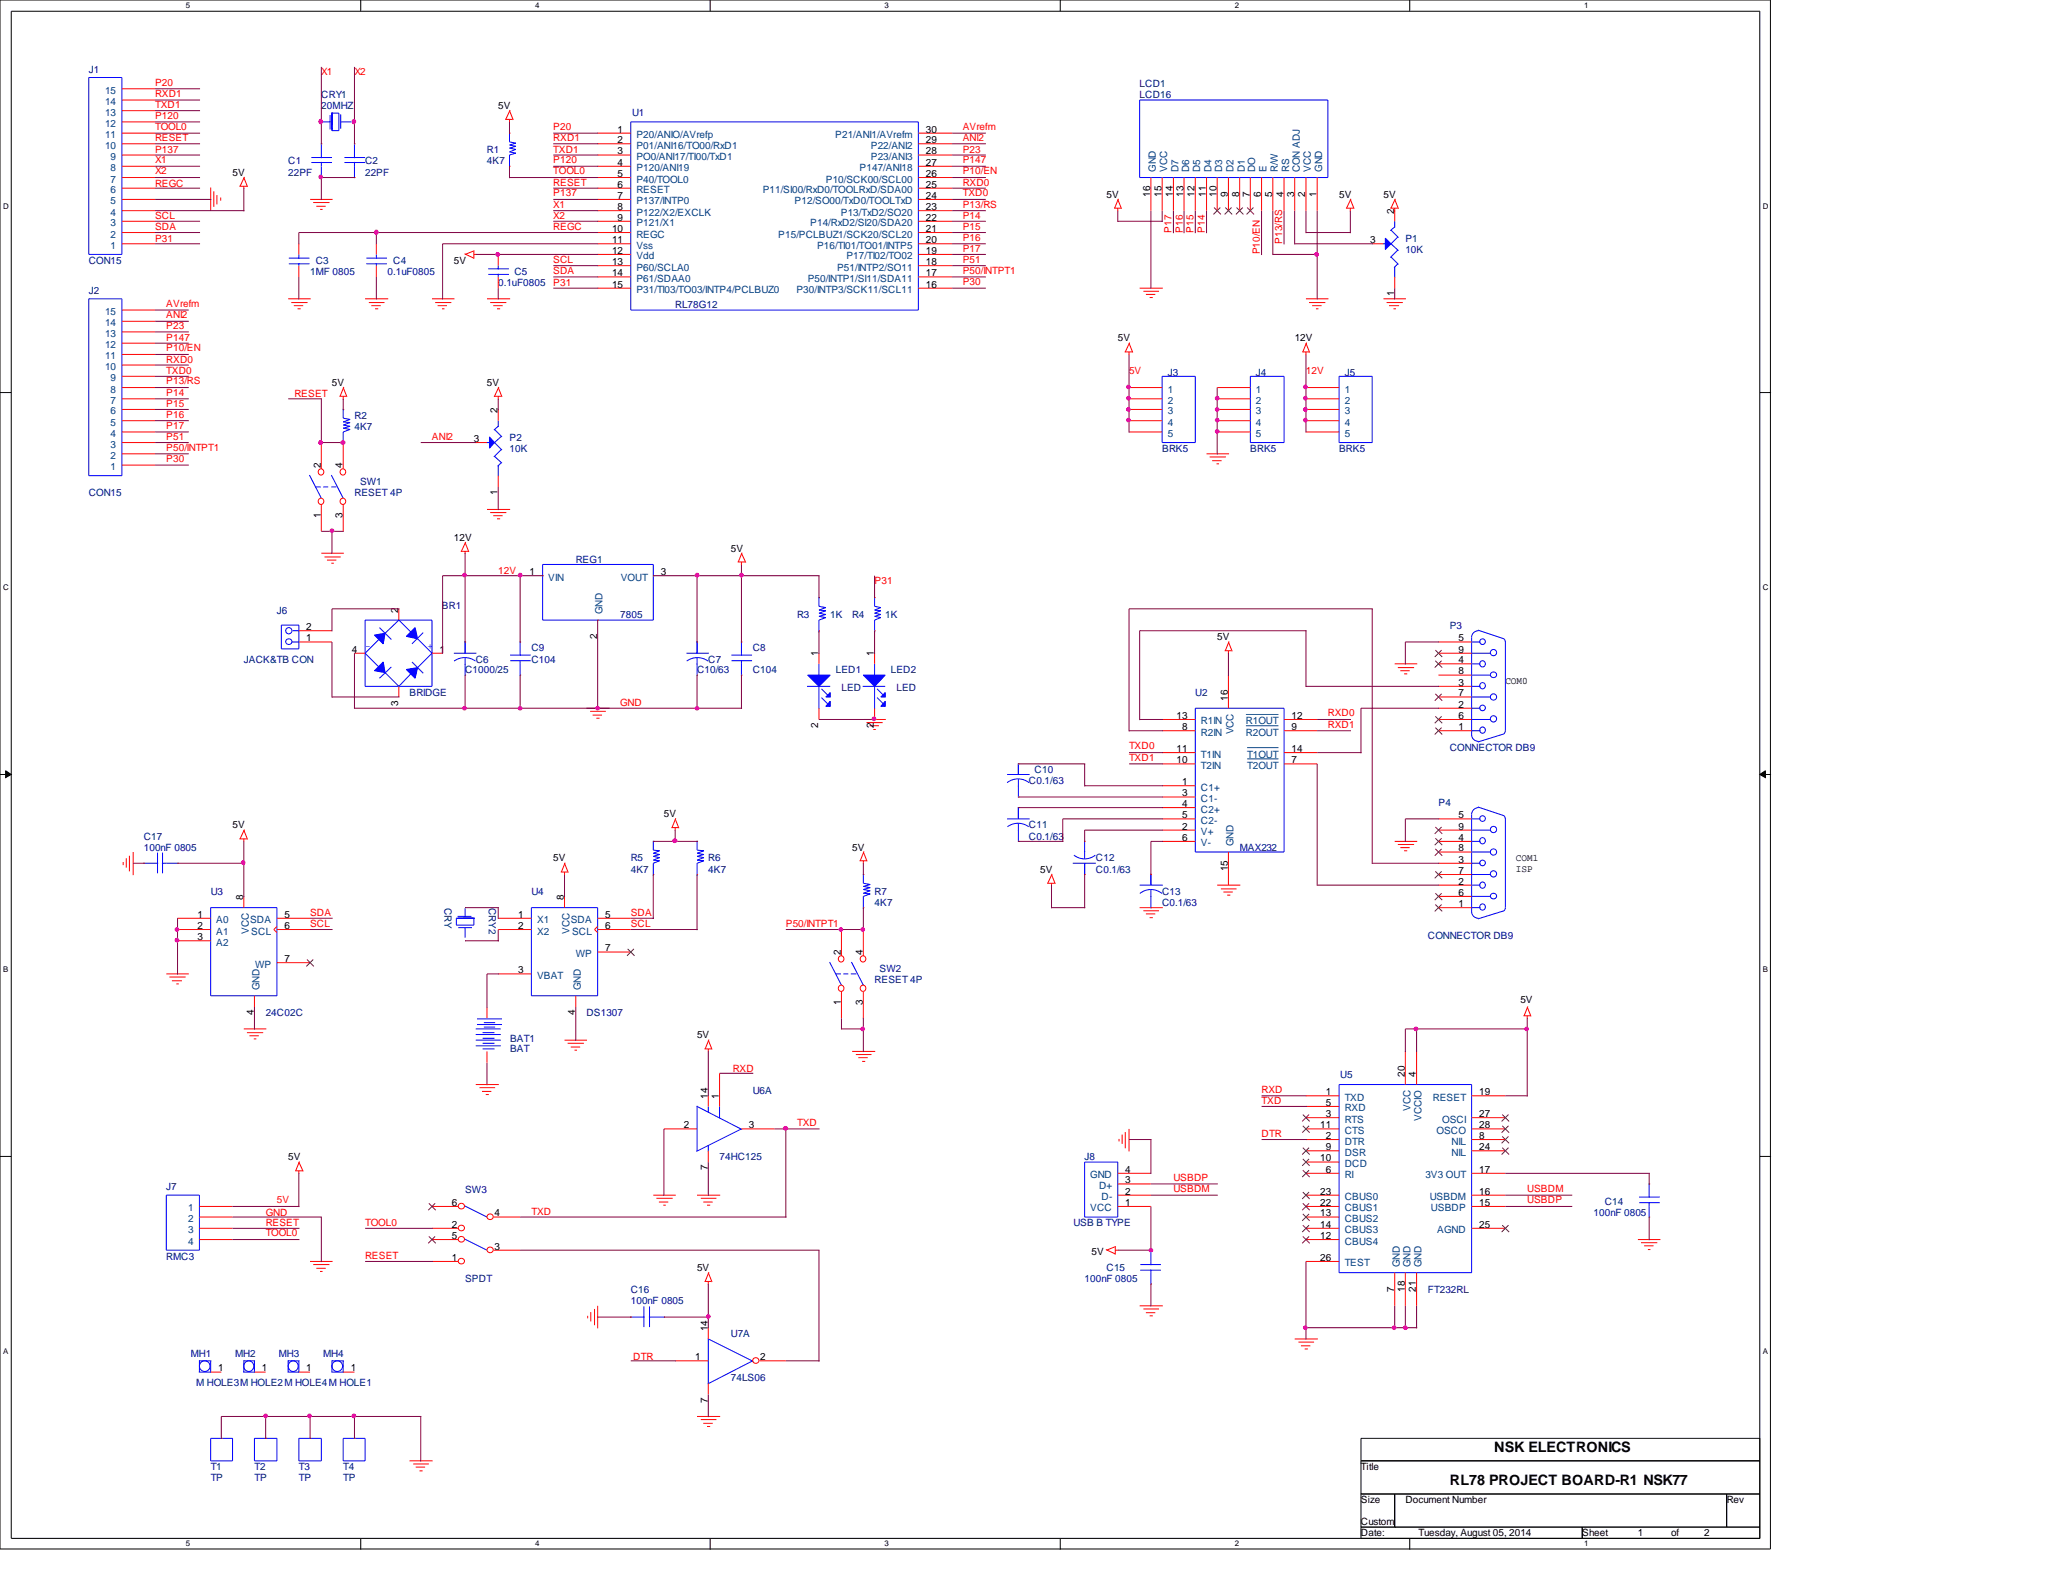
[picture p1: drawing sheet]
<svg xmlns="http://www.w3.org/2000/svg" width="279mm" height="216mm" viewBox="0 0 279 216" stroke-linecap="round" stroke-linejoin="round" font-family="sans-serif">
<defs><g id="words">
<g font-size="1.9">
<text x="202.4" y="196.7">NSK ELECTRONICS</text>
<text x="196.3" y="201.2">RL78 PROJECT BOARD-R1 NSK77</text>
</g>
<g font-size="1.4" fill="#000080">
<text x="12" y="9.8">J1</text>
<text x="154.3" y="11.8">LCD1</text>
<text x="43.5" y="13.3">CRY1</text>
<text x="43.5" y="14.8">20MHZ</text>
<text x="85.6" y="15.7">U1</text>
<text x="154.3" y="13.3">LCD16</text>
<text x="39" y="22.3">C1</text>
<text x="39" y="23.8">22PF</text>
<text x="49.4" y="22.3">C2</text>
<text x="49.4" y="23.8">22PF</text>
<text x="66" y="20.7">R1</text>
<text x="66" y="22.3">4K7</text>
<text x="12" y="35.7">CON15</text>
<text x="42.8" y="35.7">C3</text>
<text x="53.3" y="35.7">C4</text>
<text x="190.3" y="32.8">P1</text>
<text x="190.3" y="34.3">10K</text>
<text x="12" y="39.8">J2</text>
<text x="42" y="37.3">1MF 0805</text>
<text x="52.5" y="37.3">0.1uF0805</text>
<text x="67.5" y="38.8">0.1uF0805</text>
<text x="69.7" y="37.3">C5</text>
<text x="91.4" y="41.7">RL78G12</text>
<text x="158.2" y="50.9">J3</text>
<text x="170.1" y="50.9">J4</text>
<text x="182.1" y="50.9">J5</text>
<text x="48" y="56.7">R2</text>
<text x="48" y="58.3">4K7</text>
<text x="69" y="59.8">P2</text>
<text x="48.8" y="65.7">SW1</text>
<text x="69" y="61.2">10K</text>
<text x="157.4" y="61.2">BRK5</text>
<text x="169.3" y="61.2">BRK5</text>
<text x="181.4" y="61.2">BRK5</text>
<text x="12" y="67.2">CON15</text>
<text x="48" y="67.2">RESET 4P</text>
<text x="78" y="76.2">REG1</text>
<text x="37.5" y="83.2">J6</text>
<text x="59.9" y="82.5">BR1</text>
<text x="84" y="83.7">7805</text>
<text x="107.9" y="83.7">R3</text>
<text x="112.4" y="83.7">1K</text>
<text x="115.4" y="83.7">R4</text>
<text x="119.9" y="83.7">1K</text>
<text x="33" y="89.7">JACK&amp;TB CON</text>
<text x="64.4" y="89.7">C6</text>
<text x="72" y="88.2">C9</text>
<text x="72" y="89.7">C104</text>
<text x="95.9" y="89.7">C7</text>
<text x="101.9" y="88.2">C8</text>
<text x="196.3" y="85.3">P3</text>
<text x="55.5" y="94.2">BRIDGE</text>
<text x="63" y="91.2">C1000/25</text>
<text x="94.4" y="91.2">C10/63</text>
<text x="101.9" y="91.2">C104</text>
<text x="113.2" y="91.2">LED1</text>
<text x="114" y="93.6">LED</text>
<text x="120.6" y="91.2">LED2</text>
<text x="121.4" y="93.6">LED</text>
<text x="161.9" y="94.2">U2</text>
<text x="196.3" y="101.7">CONNECTOR DB9</text>
<text x="139.4" y="106.2">C0.1/63</text>
<text x="140.1" y="104.7">C10</text>
<text x="19.5" y="113.7">C17</text>
<text x="139.4" y="112.2">C11</text>
<text x="139.4" y="113.7">C0.1/63</text>
<text x="194.8" y="109.2">P4</text>
<text x="19.5" y="115.2">100nF 0805</text>
<text x="85.4" y="116.7">R5</text>
<text x="85.4" y="118.2">4K7</text>
<text x="95.9" y="116.7">R6</text>
<text x="95.9" y="118.2">4K7</text>
<text x="148.4" y="116.7">C12</text>
<text x="148.4" y="118.2">C0.1/63</text>
<text x="167.9" y="115.2">MAX232</text>
<text x="28.5" y="121.2">U3</text>
<text x="60.2" y="123" transform="rotate(90 60.2 123)">CRY</text>
<text x="66.2" y="123" transform="rotate(90 66.2 123)">CRY2</text>
<text x="72" y="121.2">U4</text>
<text x="118.4" y="121.2">R7</text>
<text x="118.4" y="122.7">4K7</text>
<text x="157.4" y="121.2">C13</text>
<text x="157.4" y="122.7">C0.1/63</text>
<text x="119.1" y="131.7">SW2</text>
<text x="193.4" y="127.2">CONNECTOR DB9</text>
<text x="36" y="137.7">24C02C</text>
<text x="79.4" y="137.7">DS1307</text>
<text x="118.4" y="133.2">RESET 4P</text>
<text x="69.1" y="141.1">BAT1</text>
<text x="69.1" y="142.5">BAT</text>
<text x="101.9" y="148.2">U6A</text>
<text x="181.5" y="146">U5</text>
<text x="22.5" y="161.2">J7</text>
<text x="63" y="161.6">SW3</text>
<text x="97.5" y="157.1">74HC125</text>
<text x="146.9" y="157.1">J8</text>
<text x="145.4" y="166.1">USB B TYPE</text>
<text x="215.8" y="164.7">100nF 0805</text>
<text x="217.3" y="163.2">C14</text>
<text x="22.5" y="170.6">RMC3</text>
<text x="63" y="173.7">SPDT</text>
<text x="146.9" y="173.7">100nF 0805</text>
<text x="149.9" y="172.1">C15</text>
<text x="85.4" y="175.2">C16</text>
<text x="85.4" y="176.6">100nF 0805</text>
<text x="193.4" y="175.2">FT232RL</text>
<text x="25.8" y="183.8">MH1</text>
<text x="31.8" y="183.8">MH2</text>
<text x="37.8" y="183.8">MH3</text>
<text x="43.8" y="183.8">MH4</text>
<text x="99" y="181.1">U7A</text>
<text x="26.6" y="187.7">M HOLE3M HOLE2M HOLE4M HOLE1</text>
<text x="99" y="187.1">74LS06</text>
<text x="28.5" y="199.1">T1</text>
<text x="28.5" y="200.6">TP</text>
<text x="34.5" y="199.1">T2</text>
<text x="34.5" y="200.6">TP</text>
<text x="40.5" y="199.1">T3</text>
<text x="40.5" y="200.6">TP</text>
<text x="46.5" y="199.1">T4</text>
<text x="46.5" y="200.6">TP</text>
</g>
<g font-size="1.4" fill="#f00">
<text x="21" y="11.6">P20</text>
<text x="43.5" y="10.2">X1</text>
<text x="48" y="10.2">X2</text>
<text x="21" y="13.1">RXD1</text>
<text x="21" y="16.2">P120</text>
<text x="21" y="17.6">TOOL0</text>
<text x="21" y="14.6">TXD1</text>
<text x="74.9" y="17.6">P20</text>
<text x="130.4" y="17.6">AVrefm</text>
<text x="21" y="19.1">RESET</text>
<text x="21" y="22.1">X1</text>
<text x="21" y="20.7">P137</text>
<text x="21" y="23.6">X2</text>
<text x="74.9" y="23.6">TOOL0</text>
<text x="74.9" y="20.7">TXD1</text>
<text x="74.9" y="22.1">P120</text>
<text x="74.9" y="19.1">RXD1</text>
<text x="130.4" y="20.7">P23</text>
<text x="130.4" y="23.6">P10/EN</text>
<text x="130.4" y="22.1">P147</text>
<text x="130.4" y="19.1">ANI2</text>
<text x="21" y="29.6">SCL</text>
<text x="21" y="25.3">REGC</text>
<text x="74.9" y="25.1">RESET</text>
<text x="74.9" y="28.1">X1</text>
<text x="74.9" y="26.6">P137</text>
<text x="74.9" y="29.6">X2</text>
<text x="130.4" y="25.1">RXD0</text>
<text x="130.4" y="28.1">P13/RS</text>
<text x="130.4" y="29.6">P14</text>
<text x="130.4" y="26.6">TXD0</text>
<text x="21" y="31.2">SDA</text>
<text x="21" y="32.8">P31</text>
<text x="74.9" y="35.6">SCL</text>
<text x="74.9" y="31.2">REGC</text>
<text x="130.4" y="35.6">P51</text>
<text x="130.4" y="34.1">P17</text>
<text x="130.4" y="31.2">P15</text>
<text x="130.4" y="32.6">P16</text>
<text x="158.7" y="31.5" transform="rotate(-90 158.7 31.5)">P17</text>
<text x="160.2" y="31.5" transform="rotate(-90 160.2 31.5)">P16</text>
<text x="161.6" y="31.5" transform="rotate(-90 161.6 31.5)">P15</text>
<text x="163.2" y="31.5" transform="rotate(-90 163.2 31.5)">P14</text>
<text x="170.6" y="34.5" transform="rotate(-90 170.6 34.5)">P10/EN</text>
<text x="173.7" y="33" transform="rotate(-90 173.7 33)">P13/RS</text>
<text x="22.5" y="41.6">AVrefm</text>
<text x="74.9" y="38.8">P31</text>
<text x="74.9" y="37.1">SDA</text>
<text x="130.4" y="37.1">P50/INTPT1</text>
<text x="130.4" y="38.6">P30</text>
<text x="22.5" y="43.1">ANI2</text>
<text x="22.5" y="44.6">P23</text>
<text x="22.5" y="46.1">P147</text>
<text x="22.5" y="47.6">P10/EN</text>
<text x="22.5" y="52.1">P13/RS</text>
<text x="22.5" y="49.1">RXD0</text>
<text x="22.5" y="50.6">TXD0</text>
<text x="22.5" y="53.6">P14</text>
<text x="39.9" y="53.8">RESET</text>
<text x="152.9" y="50.6">5V</text>
<text x="176.9" y="50.6">12V</text>
<text x="22.5" y="59.6">P51</text>
<text x="22.5" y="55.1">P15</text>
<text x="22.5" y="58.1">P17</text>
<text x="22.5" y="56.6">P16</text>
<text x="58.5" y="59.6">ANI2</text>
<text x="22.5" y="62.6">P30</text>
<text x="22.5" y="61.1">P50/INTPT1</text>
<text x="67.5" y="77.7">12V</text>
<text x="118.4" y="79.1">P31</text>
<text x="84" y="95.6">GND</text>
<text x="152.9" y="101.5">TXD0</text>
<text x="179.8" y="97">RXD0</text>
<text x="179.8" y="98.6">RXD1</text>
<text x="152.9" y="103">TXD1</text>
<text x="42" y="125.6">SCL</text>
<text x="42" y="124">SDA</text>
<text x="85.4" y="124">SDA</text>
<text x="85.4" y="125.6">SCL</text>
<text x="106.4" y="125.6">P50/INTPT1</text>
<text x="99.2" y="145.2">RXD</text>
<text x="170.9" y="149.5">TXD</text>
<text x="170.9" y="148">RXD</text>
<text x="107.9" y="152.5">TXD</text>
<text x="170.9" y="154">DTR</text>
<text x="158.9" y="160">USBDP</text>
<text x="158.9" y="161.5">USBDM</text>
<text x="206.8" y="161.5">USBDM</text>
<text x="36" y="167.5">TOOL0</text>
<text x="36" y="166">RESET</text>
<text x="36" y="164.7">GND</text>
<text x="37.5" y="163">5V</text>
<text x="49.4" y="166">TOOL0</text>
<text x="72" y="164.5">TXD</text>
<text x="206.8" y="163">USBDP</text>
<text x="49.4" y="170.5">RESET</text>
<text x="85.8" y="184.1">DTR</text>
</g>
<g font-size="1.4" fill="#004080">
<text x="14.2" y="17.2">12</text>
<text x="14.2" y="15.7">13</text>
<text x="14.2" y="14.2">14</text>
<text x="14.2" y="12.7">15</text>
<text x="14.2" y="20.2">10</text>
<text x="14.2" y="18.7">11</text>
<text x="15" y="23.2">8</text>
<text x="15" y="21.7">9</text>
<text x="86.2" y="18.7">P20/ANIO/AVrefp</text>
<text x="86.2" y="20.2">P01/ANI16/TO00/RxD1</text>
<text x="86.2" y="21.7">PO0/ANI17/TI00/TxD1</text>
<text x="86.2" y="23.2">P120/ANI19</text>
<text x="113.1" y="18.7">P21/ANI1/AVrefm</text>
<text x="116.4" y="23.2">P147/ANI18</text>
<text x="117.9" y="21.7">P23/ANI3</text>
<text x="117.9" y="20.2">P22/ANI2</text>
<text x="156.5" y="23.3" transform="rotate(-90 156.5 23.3)">GND</text>
<text x="158.1" y="23.3" transform="rotate(-90 158.1 23.3)">VCC</text>
<text x="159.6" y="23.3" transform="rotate(-90 159.6 23.3)">D7</text>
<text x="161" y="23.3" transform="rotate(-90 161 23.3)">D6</text>
<text x="162.6" y="23.3" transform="rotate(-90 162.6 23.3)">D5</text>
<text x="164.1" y="23.3" transform="rotate(-90 164.1 23.3)">D4</text>
<text x="165.5" y="23.3" transform="rotate(-90 165.5 23.3)">D3</text>
<text x="167" y="23.3" transform="rotate(-90 167 23.3)">D2</text>
<text x="168.6" y="23.3" transform="rotate(-90 168.6 23.3)">D1</text>
<text x="170" y="23.3" transform="rotate(-90 170 23.3)">DO</text>
<text x="171.5" y="23.3" transform="rotate(-90 171.5 23.3)">E</text>
<text x="173.1" y="23.3" transform="rotate(-90 173.1 23.3)">R/W</text>
<text x="174.6" y="23.3" transform="rotate(-90 174.6 23.3)">RS</text>
<text x="176" y="23.3" transform="rotate(-90 176 23.3)">CON ADJ</text>
<text x="177.5" y="23.3" transform="rotate(-90 177.5 23.3)">VCC</text>
<text x="179.1" y="23.3" transform="rotate(-90 179.1 23.3)">GND</text>
<text x="15" y="29.2">4</text>
<text x="15" y="27.7">5</text>
<text x="15" y="26.2">6</text>
<text x="15" y="24.7">7</text>
<text x="86.2" y="24.7">P40/TOOL0</text>
<text x="86.2" y="26.2">RESET</text>
<text x="86.2" y="27.7">P137/INTP0</text>
<text x="86.2" y="29.2">P122/X2/EXCLK</text>
<text x="103.3" y="26.2">P11/SI00/RxD0/TOOLRxD/SDA00</text>
<text x="107.6" y="27.7">P12/SO00/TxD0/TOOLTxD</text>
<text x="111.8" y="24.7">P10/SCK00/SCL00</text>
<text x="113.9" y="29.2">P13/TxD2/SO20</text>
<text x="15" y="33.7">1</text>
<text x="15" y="32.2">2</text>
<text x="15" y="30.6">3</text>
<text x="86.2" y="30.6">P121/X1</text>
<text x="86.2" y="32.2">REGC</text>
<text x="86.2" y="33.7">Vss</text>
<text x="86.2" y="35.1">Vdd</text>
<text x="105.4" y="32.2">P15/PCLBUZ1/SCK20/SCL20</text>
<text x="109.7" y="30.6">P14/RxD2/SI20/SDA20</text>
<text x="110.7" y="33.7">P16/TI01/TO01/INTP5</text>
<text x="114.6" y="35.1">P17/TI02/TO02</text>
<text x="86.2" y="36.7">P60/SCLA0</text>
<text x="86.2" y="38.2">P61/SDAA0</text>
<text x="86.2" y="39.7">P31/TI03/TO03/INTP4/PCLBUZ0</text>
<text x="107.9" y="39.7">P30/INTP3/SCK11/SCL11</text>
<text x="109.4" y="38.2">P50/INTP1/SI11/SDA11</text>
<text x="113.4" y="36.7">P51/INTP2/SO11</text>
<text x="14.2" y="47.2">12</text>
<text x="14.2" y="45.6">13</text>
<text x="14.2" y="44.2">14</text>
<text x="14.2" y="42.7">15</text>
<text x="14.2" y="50.1">10</text>
<text x="14.2" y="48.7">11</text>
<text x="15" y="53.2">8</text>
<text x="15" y="51.6">9</text>
<text x="158.2" y="53.2">1</text>
<text x="170.1" y="53.2">1</text>
<text x="182.1" y="53.2">1</text>
<text x="15" y="59.2">4</text>
<text x="15" y="57.7">5</text>
<text x="15" y="56.1">6</text>
<text x="15" y="54.7">7</text>
<text x="158.2" y="54.7">2</text>
<text x="158.2" y="56.1">3</text>
<text x="158.2" y="57.7">4</text>
<text x="158.2" y="59.2">5</text>
<text x="170.1" y="54.7">2</text>
<text x="170.1" y="56.1">3</text>
<text x="170.1" y="57.7">4</text>
<text x="170.1" y="59.2">5</text>
<text x="182.1" y="54.7">2</text>
<text x="182.1" y="56.1">3</text>
<text x="182.1" y="57.7">4</text>
<text x="182.1" y="59.2">5</text>
<text x="15" y="63.7">1</text>
<text x="15" y="62.1">2</text>
<text x="15" y="60.6">3</text>
<text x="74.3" y="78.7">VIN</text>
<text x="81.6" y="83.2" transform="rotate(-90 81.6 83.2)">GND</text>
<text x="84.1" y="78.7">VOUT</text>
<text x="162.6" y="98.1">R1IN</text>
<text x="162.6" y="99.7">R2IN</text>
<text x="167" y="99.5" transform="rotate(-90 167 99.5)">VCC</text>
<text x="168.7" y="98.1">R1OUT</text>
<text x="168.7" y="99.7">R2OUT</text>
<text x="162.6" y="107.1">C1+</text>
<text x="162.6" y="102.6">T1IN</text>
<text x="162.6" y="104.1">T2IN</text>
<text x="168.9" y="102.6">T1OUT</text>
<text x="168.9" y="104.1">T2OUT</text>
<text x="162.6" y="108.6">C1-</text>
<text x="162.6" y="110.1">C2+</text>
<text x="162.6" y="111.6">C2-</text>
<text x="162.6" y="113.1">V+</text>
<text x="162.6" y="114.6">V-</text>
<text x="167" y="114.6" transform="rotate(-90 167 114.6)">GND</text>
<text x="29.3" y="125.1">A0</text>
<text x="33.9" y="125.1">SDA</text>
<text x="72.7" y="125.1">X1</text>
<text x="77.3" y="125.1">SDA</text>
<text x="29.3" y="126.6">A1</text>
<text x="29.3" y="128.1">A2</text>
<text x="33.7" y="126.5" transform="rotate(-90 33.7 126.5)">VCC</text>
<text x="34" y="126.6">SCL</text>
<text x="34.5" y="131.1">WP</text>
<text x="72.7" y="126.6">X2</text>
<text x="77.1" y="126.5" transform="rotate(-90 77.1 126.5)">VCC</text>
<text x="77.5" y="126.6">SCL</text>
<text x="78" y="129.6">WP</text>
<text x="35.1" y="134.1" transform="rotate(-90 35.1 134.1)">GND</text>
<text x="72.7" y="132.6">VBAT</text>
<text x="78.7" y="134.1" transform="rotate(-90 78.7 134.1)">GND</text>
<text x="182.1" y="149.1">TXD</text>
<text x="194.1" y="149.1">RESET</text>
<text x="182.1" y="155">DTR</text>
<text x="182.1" y="152.1">RTS</text>
<text x="182.1" y="150.5">RXD</text>
<text x="182.1" y="153.6">CTS</text>
<text x="191" y="150.5" transform="rotate(-90 191 150.5)">VCC</text>
<text x="192.5" y="151.8" transform="rotate(-90 192.5 151.8)">VCCIO</text>
<text x="194.6" y="153.6">OSCO</text>
<text x="195.3" y="152.1">OSCI</text>
<text x="196.6" y="155">NIL</text>
<text x="147.7" y="159.6">GND</text>
<text x="148.8" y="161">D+</text>
<text x="182.1" y="159.6">RI</text>
<text x="182.1" y="156.5">DSR</text>
<text x="182.1" y="158.1">DCD</text>
<text x="193" y="159.6">3V3 OUT</text>
<text x="196.6" y="156.5">NIL</text>
<text x="25.5" y="164.1">1</text>
<text x="25.5" y="165.5">2</text>
<text x="25.5" y="167">3</text>
<text x="147.7" y="164.1">VCC</text>
<text x="149.2" y="162.6">D-</text>
<text x="182.1" y="165.5">CBUS2</text>
<text x="182.1" y="167">CBUS3</text>
<text x="182.1" y="164.1">CBUS1</text>
<text x="182.1" y="162.6">CBUS0</text>
<text x="193.6" y="162.6">USBDM</text>
<text x="193.8" y="164.1">USBDP</text>
<text x="194.6" y="167">AGND</text>
<text x="25.5" y="168.6">4</text>
<text x="182.1" y="168.6">CBUS4</text>
<text x="182.1" y="171.5">TEST</text>
<text x="189.6" y="171.6" transform="rotate(-90 189.6 171.6)">GND</text>
<text x="191" y="171.6" transform="rotate(-90 191 171.6)">GND</text>
<text x="192.5" y="171.6" transform="rotate(-90 192.5 171.6)">GND</text>
</g>
<g font-size="1.4">
<text x="67.5" y="14.8">5V</text>
<text x="83.7" y="17.9">1</text>
<text x="125.4" y="17.9">30</text>
<text x="31.5" y="23.8">5V</text>
<text x="83.7" y="19.4">2</text>
<text x="83.7" y="20.9">3</text>
<text x="83.7" y="22.4">4</text>
<text x="83.7" y="24">5</text>
<text x="125.4" y="24">26</text>
<text x="125.4" y="22.4">27</text>
<text x="125.4" y="20.9">28</text>
<text x="125.4" y="19.4">29</text>
<text x="83.7" y="25.4">6</text>
<text x="83.7" y="26.9">7</text>
<text x="83.7" y="28.4">8</text>
<text x="83.7" y="29.9">9</text>
<text x="125.4" y="29.9">22</text>
<text x="125.4" y="28.4">23</text>
<text x="125.4" y="26.9">24</text>
<text x="125.4" y="25.4">25</text>
<text x="149.9" y="26.8">5V</text>
<text x="155.8" y="26.7" transform="rotate(-90 155.8 26.7)">16</text>
<text x="157.3" y="26.7" transform="rotate(-90 157.3 26.7)">15</text>
<text x="158.8" y="26.7" transform="rotate(-90 158.8 26.7)">14</text>
<text x="160.3" y="26.7" transform="rotate(-90 160.3 26.7)">13</text>
<text x="161.8" y="26.7" transform="rotate(-90 161.8 26.7)">12</text>
<text x="163.3" y="26.7" transform="rotate(-90 163.3 26.7)">11</text>
<text x="164.8" y="26.7" transform="rotate(-90 164.8 26.7)">10</text>
<text x="166.3" y="26.7" transform="rotate(-90 166.3 26.7)">9</text>
<text x="167.8" y="26.7" transform="rotate(-90 167.8 26.7)">8</text>
<text x="169.2" y="26.7" transform="rotate(-90 169.2 26.7)">7</text>
<text x="170.8" y="26.7" transform="rotate(-90 170.8 26.7)">6</text>
<text x="172.3" y="26.7" transform="rotate(-90 172.3 26.7)">5</text>
<text x="173.8" y="26.7" transform="rotate(-90 173.8 26.7)">4</text>
<text x="175.3" y="26.7" transform="rotate(-90 175.3 26.7)">3</text>
<text x="176.8" y="26.7" transform="rotate(-90 176.8 26.7)">2</text>
<text x="178.3" y="26.7" transform="rotate(-90 178.3 26.7)">1</text>
<text x="181.4" y="26.8">5V</text>
<text x="187.4" y="26.8">5V</text>
<text x="188.8" y="29" transform="rotate(-90 188.8 29)">2</text>
<text x="61.5" y="35.7">5V</text>
<text x="82.9" y="31.4">10</text>
<text x="82.9" y="32.9">11</text>
<text x="82.9" y="34.4">12</text>
<text x="82.9" y="35.9">13</text>
<text x="125.4" y="35.9">18</text>
<text x="125.4" y="34.4">19</text>
<text x="125.4" y="32.9">20</text>
<text x="125.4" y="31.4">21</text>
<text x="185.6" y="32.9">3</text>
<text x="82.9" y="37.4">14</text>
<text x="82.9" y="38.9">15</text>
<text x="125.4" y="38.9">16</text>
<text x="125.4" y="37.4">17</text>
<text x="188.8" y="40.1" transform="rotate(-90 188.8 40.1)">1</text>
<text x="151.4" y="46.2">5V</text>
<text x="175.3" y="46.2">12V</text>
<text x="45" y="52.2">5V</text>
<text x="66" y="52.2">5V</text>
<text x="64.2" y="59.9">3</text>
<text x="67.4" y="56" transform="rotate(-90 67.4 56)">2</text>
<text x="43.4" y="63.4" transform="rotate(-90 43.4 63.4)">2</text>
<text x="46.4" y="63.4" transform="rotate(-90 46.4 63.4)">4</text>
<text x="43.4" y="70.1" transform="rotate(-90 43.4 70.1)">1</text>
<text x="46.4" y="70.1" transform="rotate(-90 46.4 70.1)">3</text>
<text x="67.4" y="67.1" transform="rotate(-90 67.4 67.1)">1</text>
<text x="61.5" y="73.2">12V</text>
<text x="71.7" y="77.9">1</text>
<text x="89.5" y="77.9">3</text>
<text x="99" y="74.8">5V</text>
<text x="53.9" y="83" transform="rotate(-90 53.9 83)">2</text>
<text x="41.5" y="86.9">1</text>
<text x="41.5" y="85.3">2</text>
<text x="47.7" y="88.4">4</text>
<text x="59.5" y="88.4">1</text>
<text x="80.9" y="86.6" transform="rotate(-90 80.9 86.6)">2</text>
<text x="110.8" y="88.9" transform="rotate(-90 110.8 88.9)">1</text>
<text x="118.4" y="88.9" transform="rotate(-90 118.4 88.9)">1</text>
<text x="164.8" y="86.7">5V</text>
<text x="197.5" y="86.9">5</text>
<text x="197.5" y="88.4">9</text>
<text x="197.5" y="89.8">4</text>
<text x="53.9" y="95.6" transform="rotate(-90 53.9 95.6)">3</text>
<text x="166.3" y="94.9" transform="rotate(-90 166.3 94.9)">16</text>
<text x="197.5" y="91.4">8</text>
<text x="197.5" y="92.9">3</text>
<text x="197.5" y="94.3">7</text>
<text x="197.5" y="95.8">2</text>
<text x="203.9" y="92.6">COM0</text>
<text x="110.8" y="98.6" transform="rotate(-90 110.8 98.6)">2</text>
<text x="118.4" y="98.6" transform="rotate(-90 118.4 98.6)">2</text>
<text x="159.3" y="101.9">11</text>
<text x="159.3" y="97.4">13</text>
<text x="160.1" y="98.9">8</text>
<text x="174.9" y="97.4">12</text>
<text x="174.9" y="98.9">9</text>
<text x="174.9" y="101.9">14</text>
<text x="197.5" y="97.4">6</text>
<text x="197.5" y="98.9">1</text>
<text x="159.3" y="103.4">10</text>
<text x="160.1" y="106.3">1</text>
<text x="160.1" y="107.9">3</text>
<text x="174.9" y="103.4">7</text>
<text x="31.5" y="112.2">5V</text>
<text x="89.9" y="110.7">5V</text>
<text x="160.1" y="109.3">4</text>
<text x="160.1" y="110.8">5</text>
<text x="160.1" y="112.4">2</text>
<text x="160.1" y="113.9">6</text>
<text x="197.5" y="110.8">5</text>
<text x="197.5" y="112.4">9</text>
<text x="197.5" y="113.9">4</text>
<text x="74.9" y="116.7">5V</text>
<text x="115.4" y="115.2">5V</text>
<text x="140.9" y="118.2">5V</text>
<text x="166.3" y="118" transform="rotate(-90 166.3 118)">15</text>
<text x="197.5" y="115.3">8</text>
<text x="197.5" y="116.8">3</text>
<text x="197.5" y="118.4">7</text>
<text x="197.5" y="119.8">2</text>
<text x="205.3" y="116.6">COM1</text>
<text x="205.3" y="118.1">ISP</text>
<text x="26.8" y="124.3">1</text>
<text x="26.8" y="125.8">2</text>
<text x="32.9" y="121.9" transform="rotate(-90 32.9 121.9)">8</text>
<text x="38.5" y="124.3">5</text>
<text x="38.5" y="125.8">6</text>
<text x="70.2" y="124.3">1</text>
<text x="70.2" y="125.8">2</text>
<text x="76.4" y="121.9" transform="rotate(-90 76.4 121.9)">8</text>
<text x="82" y="124.3">5</text>
<text x="82" y="125.8">6</text>
<text x="197.5" y="121.3">6</text>
<text x="197.5" y="122.9">1</text>
<text x="26.8" y="127.3">3</text>
<text x="38.5" y="130.3">7</text>
<text x="70.2" y="131.8">3</text>
<text x="82" y="128.9">7</text>
<text x="113.9" y="129.4" transform="rotate(-90 113.9 129.4)">2</text>
<text x="116.8" y="129.4" transform="rotate(-90 116.8 129.4)">4</text>
<text x="34.4" y="137.5" transform="rotate(-90 34.4 137.5)">4</text>
<text x="77.9" y="137.5" transform="rotate(-90 77.9 137.5)">4</text>
<text x="113.9" y="136.1" transform="rotate(-90 113.9 136.1)">1</text>
<text x="116.8" y="136.1" transform="rotate(-90 116.8 136.1)">3</text>
<text x="205.9" y="135.9">5V</text>
<text x="94.4" y="140.6">5V</text>
<text x="95.8" y="148.8" transform="rotate(-90 95.8 148.8)">14</text>
<text x="97.4" y="148.8" transform="rotate(-90 97.4 148.8)">1</text>
<text x="179.6" y="148.3">1</text>
<text x="179.6" y="149.8">5</text>
<text x="190.2" y="145.9" transform="rotate(-90 190.2 145.9)">20</text>
<text x="191.8" y="145.9" transform="rotate(-90 191.8 145.9)">4</text>
<text x="200.3" y="148.3">19</text>
<text x="92.6" y="152.8">2</text>
<text x="101.4" y="152.8">3</text>
<text x="178.8" y="152.8">11</text>
<text x="179.6" y="154.3">2</text>
<text x="179.6" y="151.3">3</text>
<text x="179.6" y="155.8">9</text>
<text x="200.3" y="154.3">8</text>
<text x="200.3" y="155.8">24</text>
<text x="200.3" y="151.3">27</text>
<text x="200.3" y="152.8">28</text>
<text x="39" y="157.1">5V</text>
<text x="95.8" y="158.5" transform="rotate(-90 95.8 158.5)">7</text>
<text x="152.4" y="161.8">2</text>
<text x="152.4" y="160.3">3</text>
<text x="152.4" y="158.8">4</text>
<text x="178.8" y="157.3">10</text>
<text x="178.8" y="161.8">23</text>
<text x="179.6" y="158.8">6</text>
<text x="200.3" y="161.8">16</text>
<text x="200.3" y="158.8">17</text>
<text x="61.2" y="167.8">5</text>
<text x="61.2" y="163.3">6</text>
<text x="61.2" y="166.3">2</text>
<text x="67" y="164.8">4</text>
<text x="152.4" y="163.3">1</text>
<text x="178.8" y="167.8">12</text>
<text x="178.8" y="164.8">13</text>
<text x="178.8" y="166.3">14</text>
<text x="178.8" y="163.3">22</text>
<text x="200.3" y="163.3">15</text>
<text x="200.3" y="166.3">25</text>
<text x="61.2" y="170.8">1</text>
<text x="67" y="169.2">3</text>
<text x="94.4" y="172.1">5V</text>
<text x="147.8" y="169.9">5V</text>
<text x="178.8" y="170.8">26</text>
<text x="188.8" y="175" transform="rotate(-90 188.8 175)">7</text>
<text x="190.2" y="175" transform="rotate(-90 190.2 175)">18</text>
<text x="191.8" y="175" transform="rotate(-90 191.8 175)">21</text>
<text x="29.5" y="185.8">1</text>
<text x="35.5" y="185.8">1</text>
<text x="41.5" y="185.8">1</text>
<text x="47.5" y="185.8">1</text>
<text x="94.1" y="184.2">1</text>
<text x="95.8" y="180.3" transform="rotate(-90 95.8 180.3)">14</text>
<text x="103" y="184.2">2</text>
<text x="95.8" y="190" transform="rotate(-90 95.8 190)">7</text>
<text x="184.3" y="199.1">Title</text>
<text x="184.3" y="203.6">Size</text>
<text x="190.3" y="203.6">Document Number</text>
<text x="233.8" y="203.6">Rev</text>
<text x="184.3" y="206.6">Custom</text>
<text x="184.3" y="208.1">Date:</text>
<text x="192.1" y="208.1">Tuesday, August 05, 2014</text>
<text x="214.3" y="208.1">Sheet</text>
<text x="221.8" y="208.1">1</text>
<text x="226.3" y="208.1">of</text>
<text x="230.8" y="208.1">2</text>
</g>
<g font-size="1.4" fill="#00f">
<text x="49.4" y="88">-</text>
<text x="57.9" y="88">+</text>
</g>
<g font-size="1.1">
<text x="25.1" y="1.1">5</text>
<text x="72.5" y="1.1">4</text>
<text x="119.8" y="1.1">3</text>
<text x="167.2" y="1.1">2</text>
<text x="214.5" y="1.1">1</text>
<text x=".4" y="28.3">D</text>
<text x="238.8" y="28.3">D</text>
<text x=".4" y="79.9">C</text>
<text x="238.8" y="79.9">C</text>
<text x=".4" y="131.7">B</text>
<text x="238.8" y="131.7">B</text>
<text x=".4" y="183.4">A</text>
<text x="238.8" y="183.4">A</text>
<text x="25.1" y="209.5">5</text>
<text x="72.5" y="209.5">4</text>
<text x="119.8" y="209.5">3</text>
<text x="167.2" y="209.5">2</text>
<text x="214.5" y="209.5">1</text>
</g>
</g></defs>
<path d="M0 0h239.8v209.8h-239.8zM1.5 1.5h236.8v206.9h-236.8z" fill="none" stroke="#000" stroke-width=".14"/>
<g fill="#fff">
<path d="M25.1 .2h.5v1.1h-.5z"/>
<path d="M25.1 208.5h.5v1.1h-.5z"/>
</g>
<path d="M48.9 0v1.5M48.9 208.4v1.5" fill="none" stroke="#000" stroke-width=".14"/>
<g fill="#fff">
<path d="M72.5 .2h.4v1.1h-.4z"/>
<path d="M72.5 208.5h.4v1.1h-.4z"/>
</g>
<path d="M96.2 0v1.5M96.2 208.4v1.5" fill="none" stroke="#000" stroke-width=".14"/>
<g fill="#fff">
<path d="M119.8 .2h.4v1.1h-.4z"/>
<path d="M119.8 208.5h.4v1.1h-.4z"/>
</g>
<path d="M143.6 0v1.5M143.6 208.4v1.5" fill="none" stroke="#000" stroke-width=".14"/>
<g fill="#fff">
<path d="M167.2 .2h.4v1.1h-.4z"/>
<path d="M167.2 208.5h.4v1.1h-.4z"/>
</g>
<path d="M190.9 0v1.5M190.9 208.4v1.5" fill="none" stroke="#000" stroke-width=".14"/>
<g fill="#fff">
<path d="M214.5 .2h.5v1.1h-.5z"/>
<path d="M214.5 208.5h.5v1.1h-.5z"/>
<path d="M.4 27.3h.6v1.1h-.6z"/>
<path d="M238.8 27.3h.6v1.1h-.6z"/>
<path d="M.4 79h.6v1.1h-.6z"/>
<path d="M238.8 79h.6v1.1h-.6z"/>
</g>
<path d="M0 53.2h1.5M238.3 53.2h1.6" fill="none" stroke="#000" stroke-width=".14"/>
<g fill="#fff">
<path d="M.4 130.7h.5v1.1h-.5z"/>
<path d="M238.8 130.7h.5v1.1h-.5z"/>
</g>
<path d="M0 104.9h1.5M238.3 104.9h1.6" fill="none" stroke="#000" stroke-width=".14"/>
<path d="M.8 104.4l.7 .5-.7 .4zM238.3 104.9l.8-.5v.9z" fill="#000" stroke="#000" stroke-width=".14"/>
<g fill="#fff">
<path d="M.4 182.5h.5v1.1h-.5z"/>
<path d="M238.8 182.5h.5v1.1h-.5z"/>
</g>
<path d="M0 156.6h1.5M238.3 156.6h1.6M184.3 194.8h54v13.6h-54zM184.3 197.9h54M184.3 202.4h54M184.3 206.8h54M188.9 202.4v4.4M214.3 206.8v1.6M233.8 202.4v4.4" fill="none" stroke="#000" stroke-width=".14"/>
<g fill="none" stroke="#f00" stroke-width=".14">
<path d="M16.5 19.5h4.5M16.5 18h4.5M16.5 16.5h4.5M16.5 15h4.5M16.5 13.5h4.5M16.5 12h4.5M43.5 16.5h.1M43.5 19.5h.1M48 16.5h.1M48 19.5h.1M68.4 16.2h1M69 18h.1"/>
<path d="M69 16.2v.4M69 15l.5 1.3M69.1 14.9l-.6 1.3M80.9 19.5h4.5M80.9 18h4.5M124.4 19.5h4.5M124.4 18h4.5M16.5 27h4.5M16.5 33h4.5M16.5 31.5h4.5M16.5 30h4.5M16.5 28.5h4.5"/>
<path d="M16.5 25.5h4.5M16.5 24h4.5M16.5 22.5h4.5M16.5 21h4.5M28.5 25.4v3.1M29 25.9v2.1M29.4 26.4v1.3M29.9 26.8v.4M32.4 25.2h1M33 25.2v.4M33 24l.5 1.3M33.1 24l-.6 1.2"/>
<path d="M40.5 33v1.5M40.5 36v1.5M42 27h3M42.4 27.4h2.2M42.8 27.9h1.3M43.3 28.4h.4M43.5 24h.1M48 24h.1M51 33v1.5M51 36v1.5M62.9 34.4l1.3 .6M64.2 34v1.1"/>
<path d="M64.2 34.5h.3M64.3 34l-1.3 .5M67.5 34.5v1.5M67.5 37.5v1.5M69 22.5h.1M80.9 39h4.5M80.9 34.5h4.5M80.9 27h4.5M80.9 33h4.5M80.9 31.5h4.5M80.9 30h4.5M80.9 28.5h4.5"/>
<path d="M80.9 25.5h4.5M80.9 24h4.5M80.9 22.5h4.5M80.9 21h4.5M80.9 36h4.5M80.9 37.5h4.5M124.4 39h4.5M124.4 34.5h4.5M124.4 27h4.5M124.4 33h4.5M124.4 31.5h4.5M124.4 30h4.5"/>
<path d="M124.4 28.5h4.5M124.4 25.5h4.5M124.4 24h4.5M124.4 22.5h4.5M124.4 21h4.5M124.4 36h4.5M124.4 37.5h4.5M150.9 28.2h.9M151.4 28.2v.4M151.4 27l.5 1.3M151.5 26.9l-.5 1.3M154.3 39h3.2"/>
<path d="M154.9 39.5h2.1M155.2 39.9h1.3M155.9 24v4.5M157.4 24v4.5M158.9 24v4.5M160.4 24v4.5M161.9 24v4.5M163.4 24v4.5M164.8 24v4.5M166.4 24v4.5M167.9 24v4.5M169.3 24v4.5"/>
<path d="M170.9 24v4.5M172.4 24v4.5M173.9 24v4.5M175.3 24v4.5M176.9 24v4.5M178.4 24v4.5M182.3 28.2h1M182.9 28.2v.4M182.9 27l.5 1.3M183 26.9l-.6 1.3M185.8 33h1.6M188.3 28.2h1"/>
<path d="M188.9 28.2v1.8M188.9 37.5v1.5M188.9 27l.5 1.3M189 26.9l-.6 1.3M16.5 52.5h4.5M16.5 54h4.5M16.5 55.5h4.5M16.5 57h4.5M16.5 58.5h4.5M16.5 59.9h4.5M16.5 51h4.5M16.5 49.4h4.5"/>
<path d="M16.5 48h4.5M16.5 46.5h4.5M16.5 45h4.5M16.5 43.5h4.5M16.5 42h4.5M39 40.5h3.1M39.5 41h2.2M39.8 41.4h1.3M40.3 41.8h.4M43.5 59.9v3.6M46 53.7h.9M46.5 55.5h.1"/>
<path d="M46.5 59.9h.1M46.5 53.7v.4M46.5 59.9v3.6M46.5 52.5l.5 1.3M46.6 52.4l-.5 1.3M49.4 40.5h3.2M50 41h2.1M50.3 41.4h1.3M50.8 41.8h.4M58.5 40.5h3.1M58.9 41h2.2M59.3 41.4h1.2"/>
<path d="M59.9 41.8h.3M64.4 59.9h1.6M66 40.5h3.1M66.4 41h2.2M66.8 41.4h1.3M66.9 53.7h1M67.3 41.8h.4M67.5 53.7v.4M67.5 55.5v1.5M67.5 52.5l.5 1.3M67.6 52.4l-.6 1.3M152.3 47.7h1"/>
<path d="M152.9 47.7v.4M152.9 46.5l.5 1.3M152.9 52.5h4.5M152.9 54h4.5M152.9 55.5h4.5M152.9 57h4.5M152.9 58.5h4.5M153 46.4l-.6 1.3M155.7 40.3h.4M164.8 52.5h4.5M164.8 54h4.5M164.8 55.5h4.5"/>
<path d="M164.8 57h4.5M164.8 58.5h4.5M176.4 47.7h.9M176.9 40.5h3M176.9 47.7v.4M176.9 46.5l.5 1.3M176.9 52.5h4.5M176.9 54h4.5M176.9 55.5h4.5M176.9 57h4.5M176.9 58.5h4.5M177 46.4l-.6 1.3"/>
<path d="M177.3 41h2.2M177.7 41.4h1.3M178.2 41.8h.4M187.4 40.5h3M187.8 41h2.2M188.1 41.4h1.4M188.7 41.8h.4M16.5 61.5h4.5M16.5 63h4.5M43.5 74.9h3.1M43.5 68.4v3.6M43.9 75.4h2.2"/>
<path d="M44.3 75.9h1.3M44.9 76.3h.3M46.5 68.4v3.6M62.4 74.7h1M63 74.7v.3M63 73.5l.5 1.3M63.1 73.4l-.6 1.3M66 69h3.1M66.4 69.4h2.2M66.8 69.8h1.3M67.3 70.3h.4M67.5 64.4v1.6"/>
<path d="M73.5 78h.1M88.5 78h.1M99.9 76.1h1M100.4 76.1v.4M100.4 74.9l.6 1.3M100.5 74.8l-.5 1.3M163.4 61.5h3.1M163.8 61.9h2.2M164.2 62.4h1.2M164.8 62.8h.3M40.5 87h4.5M40.5 85.4h4.5"/>
<path d="M48 88.5h1.4M54 82.5v1.5M54 93v1.4M58.5 88.5h1.4M63 87h.1M63 91.4h.1M70.4 87h.1M70.4 91.4h.1M79.4 95.9h3.1M79.9 96.4h2.1M80.3 96.9h1.2M80.8 97.3h.4"/>
<path d="M80.9 84h.1M94.4 87h.1M94.4 91.4h.1M100.4 87h.1M100.4 91.4h.1M110.9 80.9h.1M110.9 85.4h.1M110.9 88.5v1.4M110.9 95.9v1.6M116.9 97.5h3.1M117.3 97.9h2.2M117.8 98.3h1.2"/>
<path d="M118.3 98.8h.3M118.4 80.9h.1M118.4 85.4h.1M118.4 88.5v1.4M118.4 95.9v1.6M157.4 97.5h4.5M157.4 99h4.5M165.9 88.1h.9M166.4 88.1v.5M166.4 91.4v4.5M166.4 87l.5 1.2M166.5 86.9l-.6 1.2"/>
<path d="M173.9 97.5h4.5M173.9 99h4.5M188.9 89.9h3M189.3 90.4h2.2M189.7 90.8h1.2M190.2 91.3h.4M194.8 97.5h4.5M194.8 95.9h4.5M194.8 89.9h4.5M194.8 87h4.5M194.8 88.5h4.5M194.8 91.4h4.5"/>
<path d="M194.8 93h4.5M194.8 94.4h4.5M194.8 99h4.5M16.7 116.8v.4M17.1 116.2v1.3M17.5 115.9v2.1M18 115.4v3.1M19.5 116.9h.1M24 116.9h.1M32.4 113.6h1M33 113.6v.4M33 112.4l.5 1.3"/>
<path d="M33.1 112.4l-.6 1.2M75.9 118.1h1M76.5 118.1v.4M76.5 116.9l.5 1.3M76.5 116.8l-.5 1.3M88.5 114h.1M88.5 118.4h.1M90.9 112.1h1M91.4 112.1v.4M91.4 110.9l.5 1.3M91.5 110.8l-.5 1.3M94.4 114h.1"/>
<path d="M94.4 118.4h.1M116.4 116.6h.9M116.9 118.4h.1M116.9 116.6v.4M116.9 115.4l.5 1.3M117 115.3l-.5 1.3M137.9 103.5h.1M137.9 107.9h.1M137.9 109.4h.1M137.9 114h.1M141.8 119.6h1M142.4 119.6v.4"/>
<path d="M142.4 118.4l.5 1.3M142.5 118.4l-.6 1.2M146.9 118.4h.1M146.9 114h.1M155.9 118.4h.1M157.4 114h4.5M157.4 110.9h4.5M157.4 112.4h4.5M157.4 106.4h4.5M157.4 107.9h4.5M157.4 109.4h4.5M157.4 101.9h4.5"/>
<path d="M157.4 103.5h4.5M164.8 119.9h3.2M166.4 115.4v4.5M173.9 101.9h4.5M173.9 103.5h4.5M188.9 114h3M189.3 114.4h2.2M189.7 114.8h1.2M190.2 115.2h.4M194.8 114h4.5M194.8 119.9h4.5M194.8 110.9h4.5"/>
<path d="M194.8 112.4h4.5M194.8 115.4h4.5M194.8 116.9h4.5M194.8 118.4h4.5M22.5 131.9h3.1M22.9 132.3h2.2M23.3 132.8h1.3M23.9 133.3h.3M24 124.4h4.5M24 125.9h4.5M24 127.4h4.5M33 121.4v1.5"/>
<path d="M33 139.4h3.1M33.4 139.9h2.2M34.5 134.9v1.5M37.5 124.4h4.5M37.5 125.9h4.5M37.5 125.5l-.4 .4 .4 .4M37.5 130.4h4.5M63 122.9h.1M63 127.4h.1M66 136.4v1.5M67.5 131.9h4.5M67.5 124.4h4.5"/>
<path d="M67.5 125.9h4.5M76.5 121.4v1.5M78 134.9v1.5M80.9 124.4h4.5M80.9 125.9h4.5M80.9 125.5l-.4 .4 .4 .4M80.9 128.9h4.5M114 125.9v3.6M114 134.4v3.5M116.9 122.9h.1M116.9 125.9v3.6M116.9 134.4v3.5"/>
<path d="M154.3 122.9h3.2M154.9 123.4h2.1M155.2 123.8h1.3M155.7 124.3h.4M155.9 122.9h.1M165.4 120.4h2.1M165.7 120.8h1.3M166.2 121.2h.4M194.8 122.9h4.5M194.8 121.4h4.5M206.3 137.6h1M206.8 137.6v.4"/>
<path d="M206.8 136.4l.5 1.3M206.9 136.3l-.5 1.3M33.8 140.3h1.3M34.4 140.7h.3M40 158.6h1M40.5 158.6v.4M40.5 157.4l.6 1.3M40.6 157.3l-.6 1.3M64.4 146.9h3.2M64.9 147.3h2.2M65.3 147.8h1.2M65.8 148.3h.4"/>
<path d="M66 142.4v1.5M76.5 140.9h3M76.9 141.3h2.2M77.3 141.8h1.3M77.8 142.2h.3M89.9 152.9h4.5M95.4 142.1h1M95.9 142.1v.4M95.9 148.4v1.5M95.9 155.9v1.5M95.9 140.9l.5 1.3M96 140.8l-.5 1.3"/>
<path d="M97.5 145.4v4.5M100.4 152.9h4.5M115.4 142.4h3.1M115.9 142.8h2.1M116.2 143.3h1.3M116.8 143.8h.4M151.4 158.9h4.5M151.6 154.3v.3M152 153.7v1.2M152.4 153.3v2.2M152.9 152.9v3.1M176.9 158.9h4.5"/>
<path d="M176.9 148.4h4.5M176.9 154.3h4.5M176.9 151.4h4.5M176.9 149.9h4.5M176.9 155.9h4.5M176.9 157.4h4.5M176.9 152.9h4.5M190.3 142.4v4.5M191.9 142.4v4.5M199.3 158.9h4.6M199.3 148.4h4.6M199.3 154.3h4.6"/>
<path d="M199.3 151.4h4.6M199.3 155.9h4.6M199.3 152.9h4.6M27 167.9h4.5M27 164.8h4.5M27 163.4h4.5M27 166.4h4.5M42 170.9h3M42.4 171.3h2.2M42.8 171.8h1.3M43.3 172.2h.4M58.5 170.9h3.6"/>
<path d="M58.5 167.9h3.6M58.5 163.4h3.6M58.5 166.4h3.6M66.9 169.3h3.5M66.9 164.8h3.5M79.6 178.2v.4M80 177.7v1.3M80.5 177.3v2.2M80.9 176.9v3M85.4 178.4h.1M88.5 161.9h3M88.9 162.3h2.2"/>
<path d="M89.2 162.8h1.3M89.8 163.2h.4M89.9 178.4h.1M94.4 161.9h3.1M94.9 162.3h2.1M95.2 162.8h1.3M95.4 173.6h1M95.8 163.2h.4M95.9 173.6v.4M95.9 179.8v1.6M95.9 172.4l.5 1.3M96 172.3l-.5 1.3"/>
<path d="M149.8 169.2l1.2 .6M151 168.9v1M151 169.3h.5M151.1 168.8l-1.2 .5M151.4 161.9h4.5M151.4 163.4h4.5M151.4 160.4h4.5M154.3 176.9h3.2M154.9 177.3h2.1M155.2 177.8h1.3M155.7 178.2h.4M155.9 173.9h.1"/>
<path d="M155.9 169.3h.1M176.9 161.9h4.5M176.9 170.9h4.5M176.9 167.9h4.5M176.9 164.8h4.5M176.9 163.4h4.5M176.9 166.4h4.5M188.9 172.4v4.5M190.3 172.4v4.5M191.9 172.4v4.5M199.3 161.9h4.6M199.3 163.4h4.6"/>
<path d="M199.3 166.4h4.6M221.8 167.9h3.1M222.2 168.3h2.3M222.7 168.7h1.2M223.2 169.2h.3M223.4 160.4h.1M223.4 164.8h.1M28.5 185.8h1.5M30 194.8h.1M34.5 185.8h1.5M36 194.8h.1M40.5 185.8h1.5"/>
<path d="M42 194.8h.1M46.5 185.8h1.5M48 194.8h.1M55.5 197.9h3.1M56 198.3h2.1M56.3 198.7h1.3M56.8 199.2h.4M91.4 184.3h4.5M94.4 191.9h3.1M94.9 192.3h2.1M95.2 192.8h1.3M95.8 193.2h.4"/>
<path d="M95.9 187.4v1.5M102.9 184.3h3.5M175.3 181.4h3.2M175.9 181.8h2.1M176.2 182.3h1.3M176.7 182.7h.4"/>
<circle cx="43.5" cy="67.9" r=".4"/>
<circle cx="43.5" cy="63.9" r=".4"/>
<circle cx="46.4" cy="67.9" r=".4"/>
<circle cx="46.4" cy="63.9" r=".4"/>
<circle cx="113.9" cy="129.9" r=".4"/>
<circle cx="113.9" cy="133.9" r=".4"/>
<circle cx="116.9" cy="129.9" r=".4"/>
<circle cx="116.9" cy="133.9" r=".4"/>
<circle cx="62.5" cy="166.3" r=".4"/>
<circle cx="62.5" cy="163.4" r=".4"/>
<circle cx="62.5" cy="167.9" r=".4"/>
<circle cx="62.5" cy="170.8" r=".4"/>
<circle cx="66.4" cy="164.8" r=".4"/>
<circle cx="66.4" cy="169.3" r=".4"/>
<circle cx="102.4" cy="184.3" r=".4"/>
</g>
<g fill="none" stroke="#00f" stroke-width=".14">
<path d="M12 10.5h4.5v24h-4.5zM43.5 19.4v2M43.6 16.5h1.2M44.7 15.6v1.9M45 15.3h.1M45 17.4h.1M45 15.2v2.5h.9v-2.4h-.9M46.1 16.5h1.5M46.1 15.5v1.9M48 19.4v2M69 17.9v1.3l.8 .2-.8 .2 .8 .2-.8 .3 .8 .1-.8 .4 .8 .1-.8 .3v1.8M85.4 16.5h39v25.5h-39z"/>
<path d="M154.3 13.5h25.5v10.5h-25.5zM39.1 35h2.8M39.1 35.7h2.8M40.5 34.5v.6M40.5 35.6v.4M42.2 22h2.8M42.2 21.3h2.8M43.5 21.9v2.2M46.7 22h2.7M46.7 21.3h2.7M48 21.9v2.2M49.6 35h2.8"/>
<path d="M49.6 35.7h2.8M51 34.5v.6M51 35.6v.4M66.1 36.4h2.8M66.1 37.2h2.8M67.5 36v.5M67.5 37.1v.4M187.3 33h.3M188.4 31.2l1 1M188.4 33l1 1M188.4 34.8l1 1M188.9 30v.8"/>
<path d="M188.9 36.2v1.4M188.9 30.7l-.6 .5M189.3 32.1l-1 1M189.3 33.9l-1 1M189.3 35.7l-.5 .5M12 40.5h4.5v23.9h-4.5zM46.5 55.4v1.2l.9 .2-.9 .4h.9l-.9 .4 .9 .1-.9 .3 .9 .2-.9 .3v1.7M65.9 59.9h.4M67 58.2l1 1M67 59.9l1 1.1M67.5 57v.8M67.5 57.7l-.6 .6"/>
<path d="M67.9 59.1l-1 .9M157.4 51h4.5v8.9h-4.5zM169.3 51h4.6v8.9h-4.6zM181.4 51h4.4v8.9h-4.4zM41.9 64.3l1.6 3.2M42.8 66h.6M43.8 66h.6M44.9 64.3l1.6 3.2M44.9 66h.7M67 61.8l1 .9M67.5 63.1v1.4M67.9 60.9l-1 1"/>
<path d="M67.9 62.7l-.5 .5M73.5 76.5h15v7.5h-15zM38.1 84.7h2.4v3.2h-2.4zM39.5 87h1M39.6 85.4h1M49.4 84h9.1v9h-9.1zM49.4 88.5l2.1 2M51.4 86.5l-2 2.1M51.4 85l1.6 1.6M52.2 91.1l1.9 1.9M53 90.3l-1.6 1.6M53.9 83.9l1.9 1.9"/>
<path d="M54 84l-1.9 1.9M55.8 89.7l1.5 1.5M55.9 91l-1.9 2M56.5 86.4l2 2.1M57.3 85.7l-1.5 1.5M58.6 88.4l-2 2M61.5 88.5h3M63 89.1a2.46 2.46 0 0 1 1.4 .4M63 89.1h-.1a2.44 2.44 0 0 0-1.4 .4M63 86.9v1.6M63 89.1v2.4M69.1 89.5h2.8"/>
<path d="M69.1 88.7h2.8M70.4 86.9v1.9M70.4 89.4v2.1M93 88.5h3M94.4 89.1a2.44 2.44 0 0 1 1.5 .4M94.4 89.1a2.46 2.46 0 0 0-1.4 .4M94.4 86.9v1.6M94.4 89.1v2.4M99.1 89.5h2.8M99.1 88.7h2.8M100.4 86.9v1.9M100.4 89.4v2.1"/>
<path d="M109.3 93h3.1M110.9 80.9v1.2l.9 .2-.9 .3 .9 .1-.9 .4 .9 .1-.9 .3 .9 .2-.9 .3v1.7M110.9 89.9v1.6M110.9 93v3M111.3 93.3l.8 .8M111.3 94.5l.8 .8M116.8 93h3.1M118.4 80.9v1.2l.9 .2-.9 .3 .9 .1-.9 .4 .9 .1-.9 .3 .9 .2-.9 .3v1.7M118.4 89.9v1.6M118.4 93v3M118.8 93.3l.8 .8M118.8 94.5l.8 .8"/>
<path d="M161.9 95.9h12v19.5h-12zM199.2 88.5h2.6M199.2 91.4h2.6M199.2 94.4h2.6M199.2 97.5h2.6M199.3 99.6a.91 .91 0 0 0 .9 .8M199.3 87h1.2M199.3 89.9h1.2M199.3 93h1.2M199.3 95.9h1.2M199.3 99h1.2M200.2 85.3l3.5 1.2 .2 .5"/>
<path d="M200.2 85.4a.9 .9 0 0 0-.9 1v13.3M203.7 99.4l-3.5 1.1M203.9 86.9v12.1l-.2 .4M19.4 116.9h2M21.3 115.5v2.8M21.9 116.9h2.2M22 115.5v2.8M88.5 113.9v1.2l.8 .1-.8 .4 .8 .1-.8 .3 .8 .2-.8 .3 .8 .1-.8 .3v1.7M94.4 113.9v1.2l.9 .1-.9 .4 .9 .1-.9 .3 .9 .2-.9 .3 .9 .1-.9 .3v1.7M116.9 118.4v1.2l1 .2-1 .3 1 .1-1 .3 1 .1-1 .4 1 .1-1 .3v1.7M136.4 110.9h3M136.4 104.9h3"/>
<path d="M137.9 105.5a2.41 2.41 0 0 1 1.5 .5M137.9 105.5a2.41 2.41 0 0 0-1.5 .5M137.9 111.5a2.42 2.42 0 0 1 1.4 .5M137.9 111.5a2.42 2.42 0 0 0-1.5 .5M137.9 103.4v1.5M137.9 105.5v2.5M137.9 109.3v1.6M137.9 111.5v2.5M145.3 116.9h3.1M145.4 115.8a2.34 2.34 0 0 0 1.5 .5M146.9 113.9v2.4M146.9 116.9v1.6"/>
<path d="M148.4 115.8a2.34 2.34 0 0 1-1.5 .5M154.3 119.9h3.2M155.9 118.4v1.5M199.2 112.4h2.6M199.2 115.4h2.6M199.2 118.4h2.6M199.3 116.9h1.2M199.3 119.9h1.2M199.3 110.9h1.2M199.3 114h1.2M200.2 109.3l3.5 1.2M200.2 109.4a.93 .93 0 0 0-.9 .9v13.3"/>
<path d="M203.7 110.5l.2 .4M203.9 110.8v12.3l-.2 .2-3.5 1.2M28.5 122.9h9v12h-9zM62 124.1h1.8M62.1 124.4h.1M62.1 125.6h1.8M63 123v1.2M63 125.6v1.4M64.2 124.4h.1M64.2 124.4v.9h-2.4v-.9h2.5M64.4 139.4h3.4M64.6 138.8h3.4"/>
<path d="M64.6 138h3.4M65.4 139.9h1.6M65.5 139.1h1.6M65.5 138.5h1.6M72 122.9h8.9v12h-8.9zM112.4 130.3l1.6 3.1M113.2 131.9h.7M114.2 131.9h.7M115.2 131.9h.8M115.3 130.3l1.6 3.1M155.9 120.5a2.35 2.35 0 0 1 1.5 .5M155.9 120.5a2.35 2.35 0 0 0-1.5 .5"/>
<path d="M155.9 120.5v2.5M199.2 121.4h2.6M199.3 123.5a.91 .91 0 0 0 .9 .9M199.3 122.9h1.2M64.4 140.1h3.4M64.4 140.9h3.4M64.4 141.6h3.4M65.4 140.6h1.6M65.4 141.3h1.6M65.4 142.1h1.6M94.4 149.8v6.1M94.4 149.9l6.1 3.1"/>
<path d="M95.9 149.9v.8M95.9 155.1v.9M97.5 149.9v1.6M100.4 152.9l-6.1 3.1M146.9 157.4h4.5v7.4h-4.5zM181.4 146.9h17.9v25.5h-17.9zM22.5 161.9h4.5v7.4h-4.5zM62.9 167.8l3.1 1.5M62.9 163.3l3.1 1.5M85.3 178.4h2M87.2 177v2.7M87.9 178.4h2.1"/>
<path d="M88 177v2.7M154.4 171.3h2.8M154.4 172h2.8M155.9 169.2v2.2M155.9 172v2M222 162.9h2.8M222 162.1h2.8M223.4 160.3v1.9M223.4 162.8v2.1M26.9 185.8h1.6M27 184.3h1.6M27 184.2v1.6"/>
<path d="M28.5 184.3v1.6M28.5 194.8h3v3.1h-3zM32.9 185.8h1.6M33 184.3h1.5M33 184.2v1.6M34.5 184.3v1.6M34.5 194.8h3v3.1h-3zM38.9 185.8h1.6M39 184.3h1.6M39 184.2v1.6M40.5 184.3v1.6M40.5 194.8h3v3.1h-3z"/>
<path d="M44.9 185.8h1.6M45 184.3h1.6M45 184.2v1.6M46.5 184.3v1.6M46.5 194.8h2.9v3.1h-2.9zM95.9 181.4l6.1 3M95.9 181.3v6.1M101.9 184.3l-6.1 3.2"/>
<circle cx="39.1" cy="85.4" r=".42"/>
<circle cx="39.1" cy="86.9" r=".4"/>
<circle cx="200.8" cy="92.9" r=".4"/>
<circle cx="200.8" cy="98.9" r=".4"/>
<circle cx="200.8" cy="89.9" r=".4"/>
<circle cx="200.8" cy="86.9" r=".38"/>
<circle cx="200.8" cy="95.9" r=".38"/>
<circle cx="202.3" cy="88.4" r=".42"/>
<circle cx="202.3" cy="97.4" r=".42"/>
<circle cx="202.3" cy="94.4" r=".42"/>
<circle cx="202.3" cy="91.4" r=".4"/>
<circle cx="200.8" cy="119.9" r=".4"/>
<circle cx="200.8" cy="113.9" r=".4"/>
<circle cx="200.8" cy="116.9" r=".38"/>
<circle cx="200.8" cy="110.9" r=".38"/>
<circle cx="202.3" cy="118.4" r=".42"/>
<circle cx="202.3" cy="115.4" r=".42"/>
<circle cx="202.3" cy="112.4" r=".42"/>
<circle cx="200.8" cy="122.9" r=".4"/>
<circle cx="202.3" cy="121.4" r=".4"/>
<circle cx="27.7" cy="185" r=".72"/>
<circle cx="33.7" cy="185" r=".7"/>
<circle cx="39.7" cy="185" r=".7"/>
<circle cx="45.7" cy="185" r=".72"/>
</g>
<g fill="#00f" stroke="#00f" stroke-width=".14">
<path d="M66.3 59.2l.7 .7-.7 .8z"/>
<path d="M187.6 32.3l.8 .7-.8 .8z"/>
<path d="M109.4 91.4h3l-1.5 1.6z"/>
<path d="M112.4 93.8v.6h-.6z"/>
<path d="M112.4 95v.7h-.6z"/>
<path d="M116.9 91.4h3l-1.5 1.6z"/>
<path d="M119.9 93.8v.6h-.6z"/>
<path d="M119.9 95v.7h-.6z"/>
<path d="M56.2 85l.4 1.5-1.6-.3z" fill-rule="evenodd"/>
<path d="M50.7 90.8l1.2-1.1 .3 1.4z" fill-rule="evenodd"/>
<path d="M55 90.7l1.6-.3-.4 1.5z" fill-rule="evenodd"/>
<path d="M50.7 86l1.5-.2-.3 1.4z" fill-rule="evenodd"/>
</g>
<g fill="none" stroke="#804000" stroke-width=".14">
<path d="M164.4 28.1l1 .9M165.3 28.1l-1 .9M165.9 28.1l1 .9M166.8 28.1l-.9 .9M167.5 28.1l.9 .9M168.3 28.1l-.9 .9M168.9 28.1l.9 .9M169.8 28.1l-1 .9M194.4 88.1l.9 .9M194.4 89.5l.9 .9M194.4 94l.9 .9M194.4 97l.9 1"/>
<path d="M194.4 98.6l.9 .9M195.2 88.1l-.9 .9M195.2 89.5l-.9 .9M195.2 94l-.9 .9M195.2 97l-.9 1M195.2 98.6l-.9 .9M194.4 112l.9 .9M194.4 113.5l.9 1M194.4 115l.9 .9M194.4 118l.9 1M195.2 112l-.9 .9M195.2 113.5l-.9 1"/>
<path d="M195.2 115l-.9 .9M195.2 118l-.9 1M41.6 130l.9 .9M42.4 130l-.9 .9M85 128.5l.9 1M85.9 128.5l-1 1M194.4 121l.9 .9M194.4 122.5l.9 .9M195.2 121l-.9 .9M195.2 122.5l-.9 .9M176.4 151l1 .9M176.4 158.5l1 .9"/>
<path d="M176.4 155.4l1 1M176.4 157l1 .9M176.4 152.5l1 .9M177.3 151l-.9 .9M177.3 158.5l-.9 .9M177.3 155.4l-.9 1M177.3 157l-.9 .9M177.3 152.5l-.9 .9M203.5 153.9l.9 1M203.5 155.4l.9 1M203.5 151l.9 .9M203.5 152.5l.9 .9"/>
<path d="M204.3 153.9l-.9 1M204.3 155.4l-.9 1M204.3 151l-.9 .9M204.3 152.5l-.9 .9M58.1 167.5l.9 .9M58.1 163l.9 .9M58.9 167.5l-.9 .9M58.9 163l-.9 .9M176.4 167.5l1 .9M176.4 164.4l1 1M176.4 165.9l1 1M176.4 163l1 .9"/>
<path d="M176.4 161.5l1 .9M177.3 167.5l-.9 .9M177.3 164.4l-.9 1M177.3 165.9l-.9 1M177.3 163l-.9 .9M177.3 161.5l-.9 .9M203.5 165.9l.9 1M204.3 165.9l-.9 1"/>
</g>
<path d="M168.7 96.8h4.4M168.7 98.3h4.4M168.9 101.3h4.2M168.9 102.8h4.2" fill="none" stroke="#004080" stroke-width=".14"/>
<g fill="none" stroke="#800040" stroke-width=".14">
<path d="M21 18h6.1M21 19.5h6.1M21 13.5h6.1M21 12h6.1M21 16.5h6.1M21 15h6.1M43.5 9.1v10.5M48 9.1v10.5M69 16.5v1.6M74.9 18h6.1M74.9 19.5h6.1M128.9 18h4.6"/>
<path d="M128.9 19.5h4.6M21 30h6.1M21 33h6.1M21 25.5h6.1M21 21h6.1M21 28.5h12.1M21 24h6.1M21 31.5h6.1M21 22.5h6.1M21 27h7.6M33 25.5v3.1M40.5 37.5v3.1"/>
<path d="M48.1 24h-4.6v3.1M51 31.5v1.6M51 37.5v3.1M64.4 34.5h16.6M67.5 39v1.6M69 24h12M69 22.5v1.6M74.9 30h6.1M74.9 25.5h6.1M74.9 21h6.1M74.9 37.5h6.1M74.9 36h6.1"/>
<path d="M74.9 28.5h6.1M74.9 39h6.1M74.9 22.5h6.1M74.9 27h6.1M81 33h-21.1v7.6M81 31.5h-40.5v1.6M128.9 30h4.6M128.9 33h4.6M128.9 25.5h4.6M128.9 21h4.6M128.9 37.5h4.6M128.9 36h4.6"/>
<path d="M128.9 28.5h4.6M128.9 34.5h4.6M128.9 24h4.6M128.9 31.5h4.6M128.9 39h4.6M128.9 22.5h4.6M128.9 27h4.6M151.4 30h6.1M151.4 28.5v1.6M155.9 28.5v10.6M157.4 28.5v1.6M158.9 28.5v3.1"/>
<path d="M160.4 28.5v3.1M161.9 28.5v3.1M163.4 28.5v3.1M170.9 28.5v6M172.4 34.5h6.1M172.4 28.5v6M173.9 28.5v4.6M175.3 33h10.6M175.3 28.5v4.6M176.9 28.5v3.1M176.9 31.5h6.1M178.4 28.5v12.1"/>
<path d="M182.9 28.5v3.1M188.9 39v1.6M21 59.9h4.6M21 54h4.6M21 43.5h4.6M21 55.5h4.6M21 58.5h4.6M21 42h4.6M21 45h4.6M21 46.5h4.6M21 52.5h4.6M21 49.4h4.6"/>
<path d="M21 51h4.6M21 57h4.6M21 48h4.6M39 54h4.6M43.5 59.9h3.1M43.5 54v6M46.5 54v1.5M57 59.9h7.5M67.5 54v1.5M152.9 48v10.6M164.8 52.5v9.1M176.9 48v10.6"/>
<path d="M21 63h4.6M21 61.5h4.6M43.5 72h3.1M45 72v3M63 74.9v12.1M67.5 66v3.1M70.4 78v9M73.6 78h-13.7v10.6M88.5 78h22.5M94.4 78v9M100.4 76.5v10.5M110.9 78v3"/>
<path d="M118.4 78v3M45 87v7.5M45 94.4h9.1M48 95.9h52.5M48 88.5v7.5M54.1 82.5h-9.1v3M63 91.4v4.6M70.4 91.4v4.6M80.9 84v12M94.4 91.4v4.6M100.4 91.4v4.6M110.9 97.5h7.6"/>
<path d="M110.9 85.4v3.2M118.4 85.4v3.2M152.9 99h4.6M154.3 97.5h3.2M166.4 88.5v3M176.9 85.4v7.6M176.9 93h18M177 85.4h-22.7v12.1M178.4 97.5h4.6M178.4 99h4.6M185.8 82.5v34.5M185.9 82.5h-33v16.6"/>
<path d="M194.9 95.9h-10.6v6.1M194.9 87h-4.6v3M18 116.9h1.6M24 116.9h9.1M33 114v7.5M76.5 118.4v3.1M88.5 114h6M88.5 118.4v6.1M91.4 112.4v1.6M94.4 118.4v7.6M116.9 116.9v1.6M137.9 107.9h19.6"/>
<path d="M137.9 103.5h9.1M137.9 114h6.1M137.9 109.4h19.6M142.4 119.9v3.1M146.9 106.4h10.6M146.9 103.5v3M146.9 118.4v4.6M152.9 103.5h4.6M152.9 101.9h4.6M157.5 114h-1.6v4.5M157.5 112.4h-10.6v1.6M157.5 110.9h-13.6v3.1"/>
<path d="M178.4 119.9h16.5M178.4 103.5v16.5M178.4 101.9h6M185.8 116.9h9.1M194.9 110.9h-4.6v3.1M24 124.4v7.6M34.5 136.4v3M42 125.9h3M42 124.4h3M63 127.4h4.6M63 122.9h4.6M67.5 122.9v1.6"/>
<path d="M67.5 125.9v1.6M67.6 131.9h-1.6v4.6M78 136.4v4.6M85.4 125.9h9.1M85.4 124.4h3.2M106.4 125.9h10.6M114 139.4h3M114 137.9v1.5M116.9 122.9v3.1M116.9 137.8v4.7M142.4 122.9h4.6M191.9 139.4v3.1"/>
<path d="M206.8 137.9v10.6M206.9 139.4h-16.6v3.1M40.5 158.9v4.6M66 143.9v3.1M89.9 152.9v9.1M95.9 142.4v6.1M95.9 157.4v4.6M97.5 145.4h4.5M104.9 152.9h6.1M106.4 152.9v12M152.9 154.3h3.1M155.9 154.3v4.7"/>
<path d="M170.9 154.3h6.1M170.9 148.4h6.1M170.9 149.9h6.1M203.9 148.4h3M203.9 158.9h19.5M223.4 158.9v1.5M31.5 167.9h9.1M31.5 166.4h9.1M31.5 164.8h12.1M31.5 163.4h9.1M43.5 164.8v6.1M49.4 166.4h9.2"/>
<path d="M49.4 170.9h9.2M70.4 164.8h36.1M70.4 169.3h40.6M80.9 178.4h4.6M89.9 178.4h6.1M95.9 173.9v6M110.9 169.3v15.1M151.4 169.3h4.6M155.9 163.4v6M155.9 173.9v3.1M155.9 160.4h9M155.9 161.9h9"/>
<path d="M176.9 170.9v10.5M176.9 179.8h15M188.9 176.9v3M190.3 176.9v3M191.9 176.9v3M203.9 163.4h9M203.9 161.9h9M223.4 164.8v3.2M36 191.9v3M42 191.9v3M48 191.8v3M57 191.9v6.1"/>
<path d="M57.1 191.9h-27.1v3M85.4 184.3h6.1M95.9 188.9v3M106.4 184.3h4.6"/>
</g>
<g fill="#f0f" stroke="#f0f" stroke-width=".14">
<circle cx="43.4" cy="59.9" r=".25"/>
<circle cx="46.5" cy="59.9" r=".28"/>
<circle cx="113.9" cy="125.9" r=".25"/>
<circle cx="100.4" cy="77.9" r=".25"/>
<circle cx="118.4" cy="97.4" r=".25"/>
<circle cx="67.4" cy="34.5" r=".25"/>
<circle cx="50.9" cy="31.5" r=".28"/>
<circle cx="47.9" cy="16.5" r=".28"/>
<circle cx="43.4" cy="24" r=".25"/>
<circle cx="43.4" cy="16.5" r=".28"/>
<circle cx="164.8" cy="55.5" r=".25"/>
<circle cx="178.3" cy="34.5" r=".25"/>
<circle cx="152.8" cy="53.9" r=".25"/>
<circle cx="176.8" cy="53.9" r=".25"/>
<circle cx="176.8" cy="56.9" r=".25"/>
<circle cx="70.4" cy="77.9" r=".25"/>
<circle cx="176.8" cy="55.5" r=".25"/>
<circle cx="62.9" cy="77.9" r=".25"/>
<circle cx="176.8" cy="52.4" r=".25"/>
<circle cx="106.4" cy="152.8" r=".28"/>
<circle cx="91.4" cy="113.9" r=".28"/>
<circle cx="155.9" cy="169.3" r=".25"/>
<circle cx="95.9" cy="178.3" r=".25"/>
<circle cx="152.8" cy="55.5" r=".25"/>
<circle cx="152.8" cy="52.4" r=".25"/>
<circle cx="70.4" cy="95.9" r=".25"/>
<circle cx="152.8" cy="56.9" r=".25"/>
<circle cx="94.4" cy="77.9" r=".25"/>
<circle cx="36" cy="191.8" r=".25"/>
<circle cx="24" cy="127.3" r=".25"/>
<circle cx="32.9" cy="116.8" r=".25"/>
<circle cx="116.8" cy="125.9" r=".25"/>
<circle cx="206.8" cy="139.4" r=".25"/>
<circle cx="191.8" cy="139.4" r=".25"/>
<circle cx="41.9" cy="191.8" r=".25"/>
<circle cx="164.8" cy="56.9" r=".25"/>
<circle cx="190.3" cy="179.8" r=".25"/>
<circle cx="94.4" cy="95.9" r=".25"/>
<circle cx="164.8" cy="58.4" r=".25"/>
<circle cx="80.9" cy="95.9" r=".25"/>
<circle cx="45" cy="71.9" r=".25"/>
<circle cx="116.8" cy="139.4" r=".25"/>
<circle cx="164.8" cy="53.9" r=".25"/>
<circle cx="176.8" cy="179.8" r=".25"/>
<circle cx="188.8" cy="179.8" r=".25"/>
<circle cx="24" cy="125.9" r=".25"/>
<circle cx="62.9" cy="95.9" r=".25"/>
<circle cx="47.9" cy="191.8" r=".25"/>
</g>
<use href="#words"/>
</svg>
